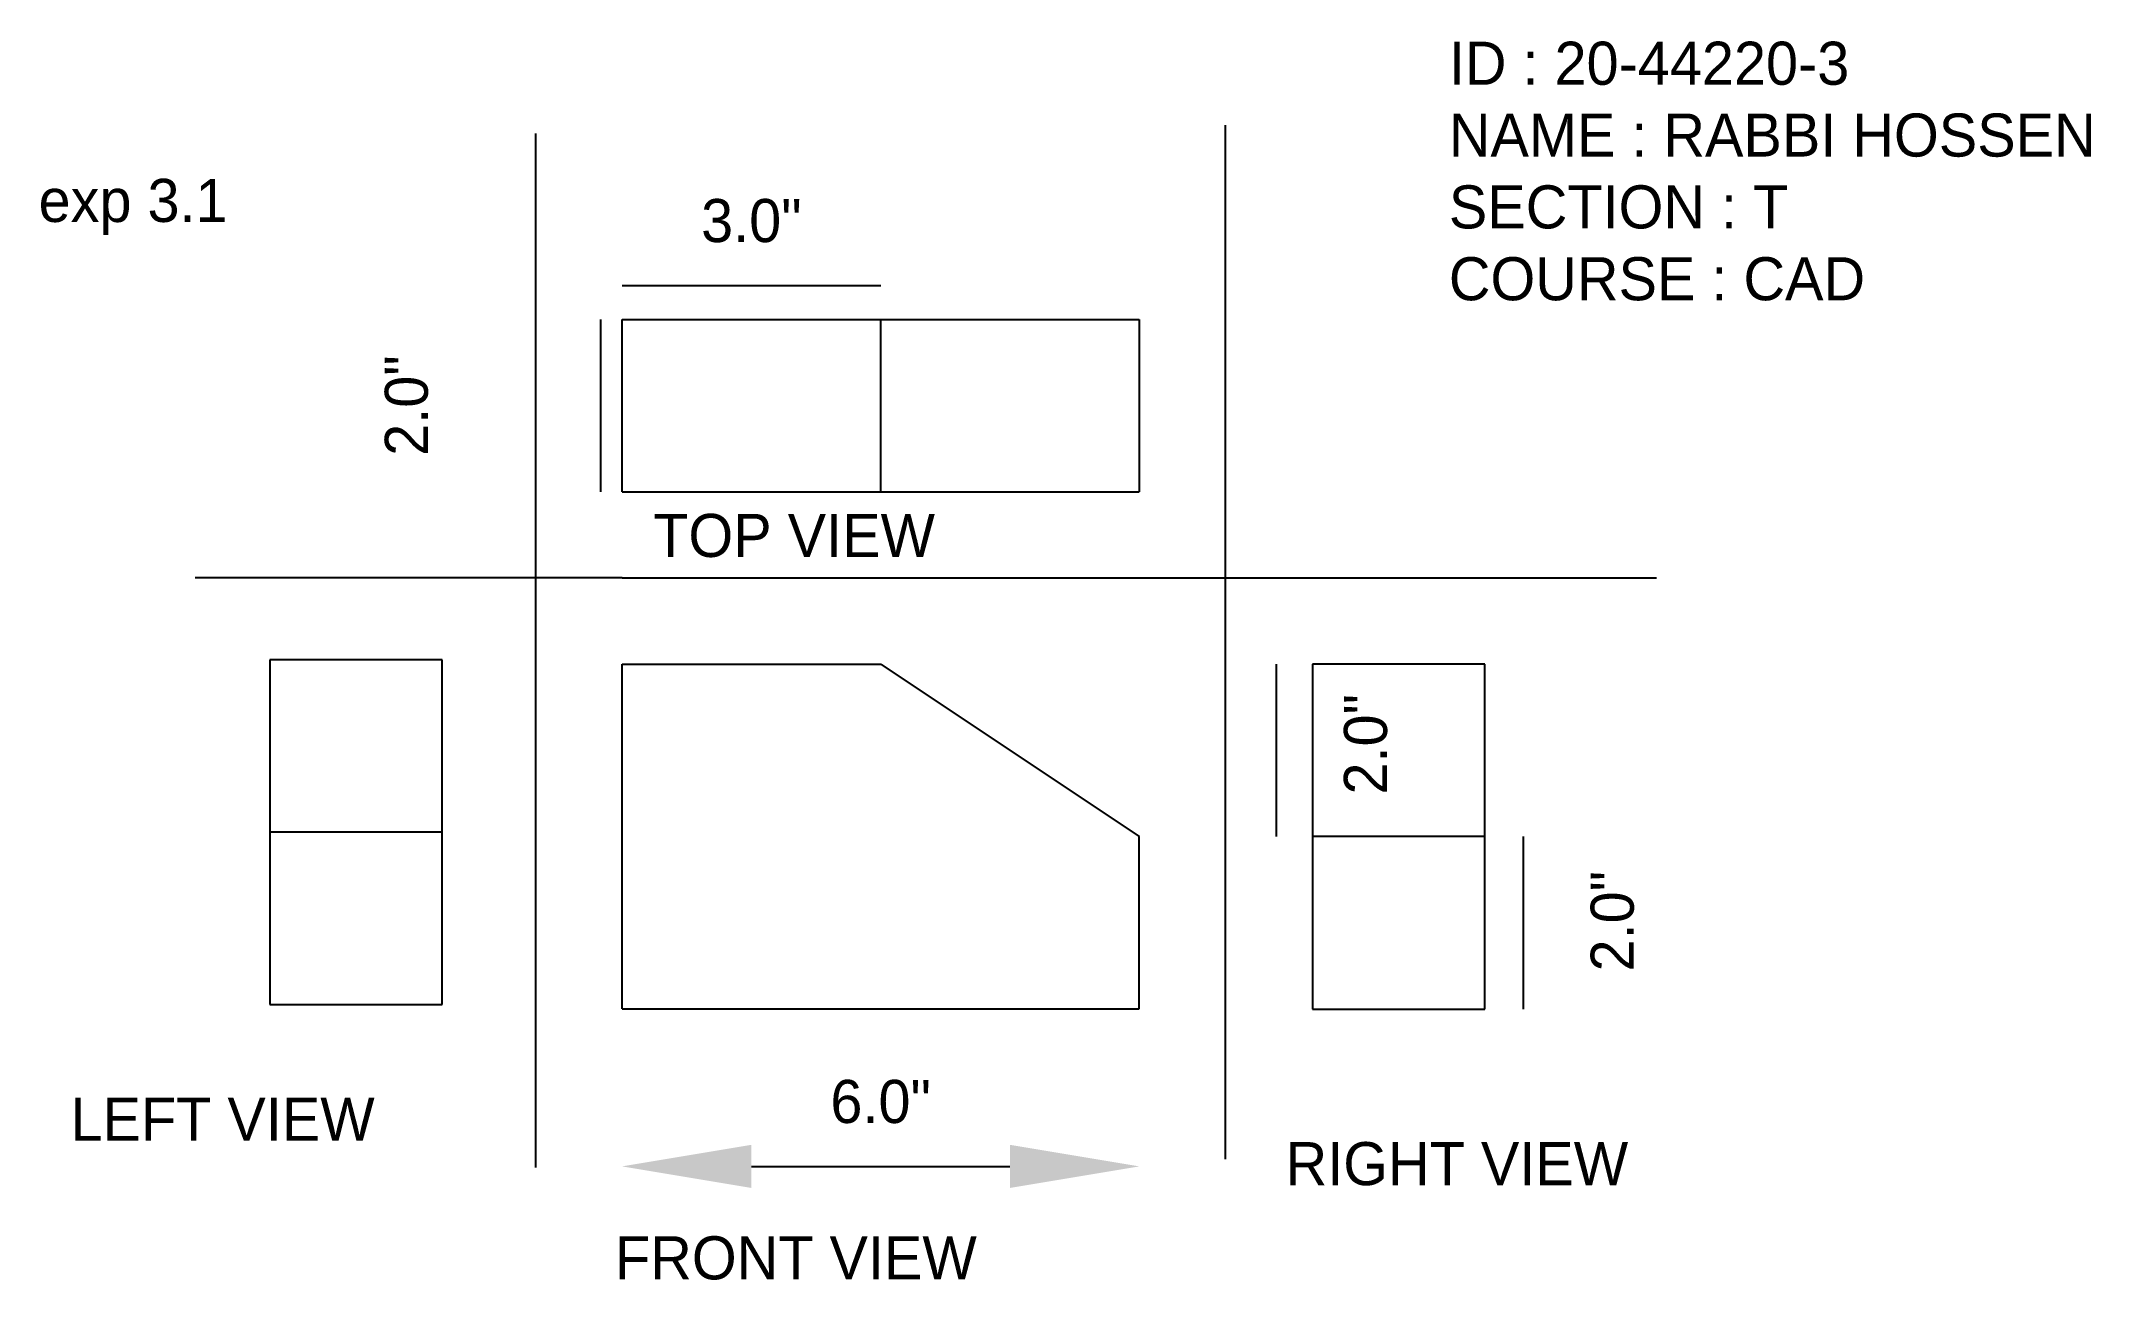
# Model space of a CAD drawing. Header units: inches. Extents: x 1969 to 2751, y 1053 to 1487.
# Drawn here: x 2181.84 to 2205.63, y 1472.97 to 1487.35 of the extents above; entities that cross this region are included whole.
import ezdxf

# ---------------------------------------------------------------- set-up
doc = ezdxf.new("R2010")
doc.units = ezdxf.units.IN
doc.linetypes.add('DASHED2', pattern=[9.525, 6.35, -3.175])
doc.dimstyles.new('ISO-25', dxfattribs={"dimtxt": 0.5, "dimasz": 1.5, "dimexe": 1.25, "dimexo": 0.625, "dimgap": 0.5, "dimtad": 1, "dimdec": 1, "dimzin": 0, "dimlunit": 3, "dimtxsty": 'Standard', "dimcen": 2.5, "dimse1": 1, "dimse2": 1, "dimadec": 0, "dimazin": 0, "dimtfac": 1, "dimtdec": 1, "dimtmove": 2, "dimatfit": 3, "dimfxl": 1, "dimarcsym": 0})

# ---------------------------------------------------------------- blocks, each defined once
blk = doc.blocks.new('*D1')
at = {"color": 0, "lineweight": -2}
blk.add_line((2190.084, 1474.293), (2193.084, 1474.293), dxfattribs=at)
at = {"color": 0}
for points in [[(2190.084, 1474.543), (2190.084, 1474.043), (2188.584, 1474.293)], [(2193.084, 1474.543), (2193.084, 1474.043), (2194.584, 1474.293)]]:
    blk.add_solid(points, dxfattribs=at)
at = {"layer": 'Defpoints', "color": 0}
for p in [(2188.584, 1476.121), (2194.584, 1476.121), (2194.584, 1474.293)]:
    blk.add_point(p, dxfattribs=at)
at = {"color": 0, "insert": (2191.584, 1475.043), "char_height": 0.5, "attachment_point": 5}
blk.add_mtext('6.0"', dxfattribs=at)
blk = doc.blocks.new('*D2')
at = {"color": 0, "lineweight": -2}
blk.add_line((2188.334, 1484.121), (2188.334, 1482.121), dxfattribs=at)
at = {"layer": 'Defpoints', "color": 0}
for p in [(2188.849, 1484.121), (2188.334, 1482.121), (2188.849, 1482.121)]:
    blk.add_point(p, dxfattribs=at)
at = {"color": 0, "insert": (2186.084, 1483.121), "char_height": 0.5, "attachment_point": 5, "rotation": 90}
blk.add_mtext('2.0"', dxfattribs=at)
blk = doc.blocks.new('*D3')
at = {"color": 0, "lineweight": -2}
blk.add_line((2199.042, 1476.119), (2199.042, 1478.119), dxfattribs=at)
at = {"layer": 'Defpoints', "color": 0}
for p in [(2198.595, 1478.119), (2199.042, 1478.119), (2198.595, 1476.119)]:
    blk.add_point(p, dxfattribs=at)
at = {"color": 0, "insert": (2200.075, 1477.138), "char_height": 0.5, "attachment_point": 5, "rotation": 90}
blk.add_mtext('2.0"', dxfattribs=at)
blk = doc.blocks.new('*D4')
at = {"color": 0, "lineweight": -2}
blk.add_line((2188.584, 1484.514), (2191.584, 1484.514), dxfattribs=at)
at = {"layer": 'Defpoints', "color": 0}
for p in [(2191.584, 1484.514), (2188.584, 1484.121), (2191.584, 1484.121)]:
    blk.add_point(p, dxfattribs=at)
at = {"color": 0, "insert": (2190.084, 1485.264), "char_height": 0.5, "attachment_point": 5}
blk.add_mtext('3.0"', dxfattribs=at)
blk = doc.blocks.new('*D5')
at = {"color": 0, "lineweight": -2}
blk.add_line((2196.176, 1478.119), (2196.176, 1480.119), dxfattribs=at)
at = {"layer": 'Defpoints', "color": 0}
for p in [(2196.176, 1480.119), (2198.595, 1480.119), (2198.595, 1478.119)]:
    blk.add_point(p, dxfattribs=at)
at = {"color": 0, "insert": (2197.212, 1479.191), "char_height": 0.5, "attachment_point": 5, "rotation": 90}
blk.add_mtext('2.0"', dxfattribs=at)

msp = doc.modelspace()

# ---------------------------------------------------------------- linework, layer by layer
at = {"color": 1}
for p, q in [((2195.584, 1474.375), (2195.584, 1486.375)), ((2187.584, 1474.279), (2187.584, 1486.279)), ((2188.584, 1481.121), (2183.632, 1481.121)), ((2188.584, 1481.121), (2200.584, 1481.121))]:
    msp.add_line(p, q, dxfattribs=at)
at = {"color": 3}
for p, q in [((2188.584, 1482.121), (2188.584, 1484.121)), ((2188.584, 1484.121), (2191.584, 1484.121)), ((2191.584, 1484.121), (2194.584, 1484.121)), ((2191.584, 1482.121), (2191.584, 1484.121)), ((2194.584, 1484.121), (2194.584, 1482.121)), ((2188.584, 1482.121), (2191.584, 1482.121)), ((2191.584, 1482.121), (2194.584, 1482.121)), ((2186.497, 1480.172), (2184.497, 1480.172)), ((2184.497, 1480.172), (2184.497, 1478.172)), ((2186.497, 1478.172), (2186.497, 1480.172)), ((2188.584, 1476.121), (2188.584, 1480.121)), ((2188.584, 1480.121), (2191.584, 1480.121)), ((2191.584, 1480.121), (2194.584, 1478.121)), ((2198.595, 1480.119), (2196.595, 1480.119)), ((2196.595, 1480.119), (2196.595, 1478.119)), ((2198.595, 1478.119), (2198.595, 1480.119)), ((2184.497, 1478.172), (2184.497, 1476.172)), ((2186.497, 1476.172), (2186.497, 1478.172)), ((2194.584, 1476.121), (2194.584, 1478.121)), ((2196.595, 1478.119), (2196.595, 1476.119)), ((2198.595, 1478.119), (2196.595, 1478.119)), ((2198.595, 1476.119), (2198.595, 1478.119)), ((2184.497, 1476.172), (2186.497, 1476.172)), ((2196.595, 1476.119), (2198.595, 1476.119))]:
    msp.add_line(p, q, dxfattribs=at)
at = {"color": 3, "linetype": 'DASHED2'}
for p, q in [((2186.497, 1478.172), (2184.497, 1478.172)), ((2188.584, 1476.121), (2194.584, 1476.121))]:
    msp.add_line(p, q, dxfattribs=at)

# ---------------------------------------------------------------- texts
at = {"color": 3, "linetype": 'DASHED2', "insert": (2198.176, 1487.343), "char_height": 0.5, "width": 15.25931, "attachment_point": 1}
msp.add_mtext('ID : 20-44220-3\\PNAME : RABBI HOSSEN\\PSECTION : T\\PCOURSE : CAD', dxfattribs=at)
at = {"color": 1, "insert": (2181.814, 1485.751), "char_height": 0.5, "width": 3.33376, "attachment_point": 1}
msp.add_mtext('exp 3.1', dxfattribs=at)
at = {"color": 3, "char_height": 0.5, "attachment_point": 1}
for s, insert, width in [('TOP VIEW', (2188.945, 1481.864), 6.16408), ('LEFT VIEW^I', (2182.184, 1475.092), 6.74474), ('RIGHT VIEW', (2196.282, 1474.575), 4.6188), ('FRONT VIEW^I', (2188.502, 1473.482), 6.74474)]:
    msp.add_mtext(s, dxfattribs=dict(at, insert=insert, width=width))

# ---------------------------------------------------------------- dimensions: what is measured, and where the dimension line sits
at = {"color": 3}
for base, p1, p2, picture, middle in [((2191.584, 1484.514), (2188.584, 1484.121), (2191.584, 1484.121), '*D4', (2190.084, 1485.264)), ((2194.584, 1474.293), (2188.584, 1476.121), (2194.584, 1476.121), '*D1', (2191.584, 1475.043))]:
    dim = msp.add_linear_dim(base=base, p1=p1, p2=p2, dimstyle='ISO-25', dxfattribs=at)
    dim.commit()
    dim.dimension.update_dxf_attribs({"geometry": picture, "text_midpoint": middle})
dim = msp.add_linear_dim(base=(2188.334, 1482.121), p1=(2188.849, 1484.121), p2=(2188.849, 1482.121), angle=90, dimstyle='ISO-25', dxfattribs=at)
dim.commit()
dim.dimension.update_dxf_attribs({"geometry": '*D2', "text_midpoint": (2186.084, 1483.121)})
for base, p1, p2, picture, middle in [((2196.176, 1480.119), (2198.595, 1478.119), (2198.595, 1480.119), '*D5', (2197.212, 1479.191)), ((2199.042, 1478.119), (2198.595, 1476.119), (2198.595, 1478.119), '*D3', (2200.075, 1477.138))]:
    dim = msp.add_linear_dim(base=base, p1=p1, p2=p2, angle=90, dimstyle='ISO-25', dxfattribs=at)
    dim.commit()
    dim.dimension.update_dxf_attribs({"geometry": picture, "text_midpoint": middle, "dimtype": 160})

doc.saveas('drawing.dxf')
